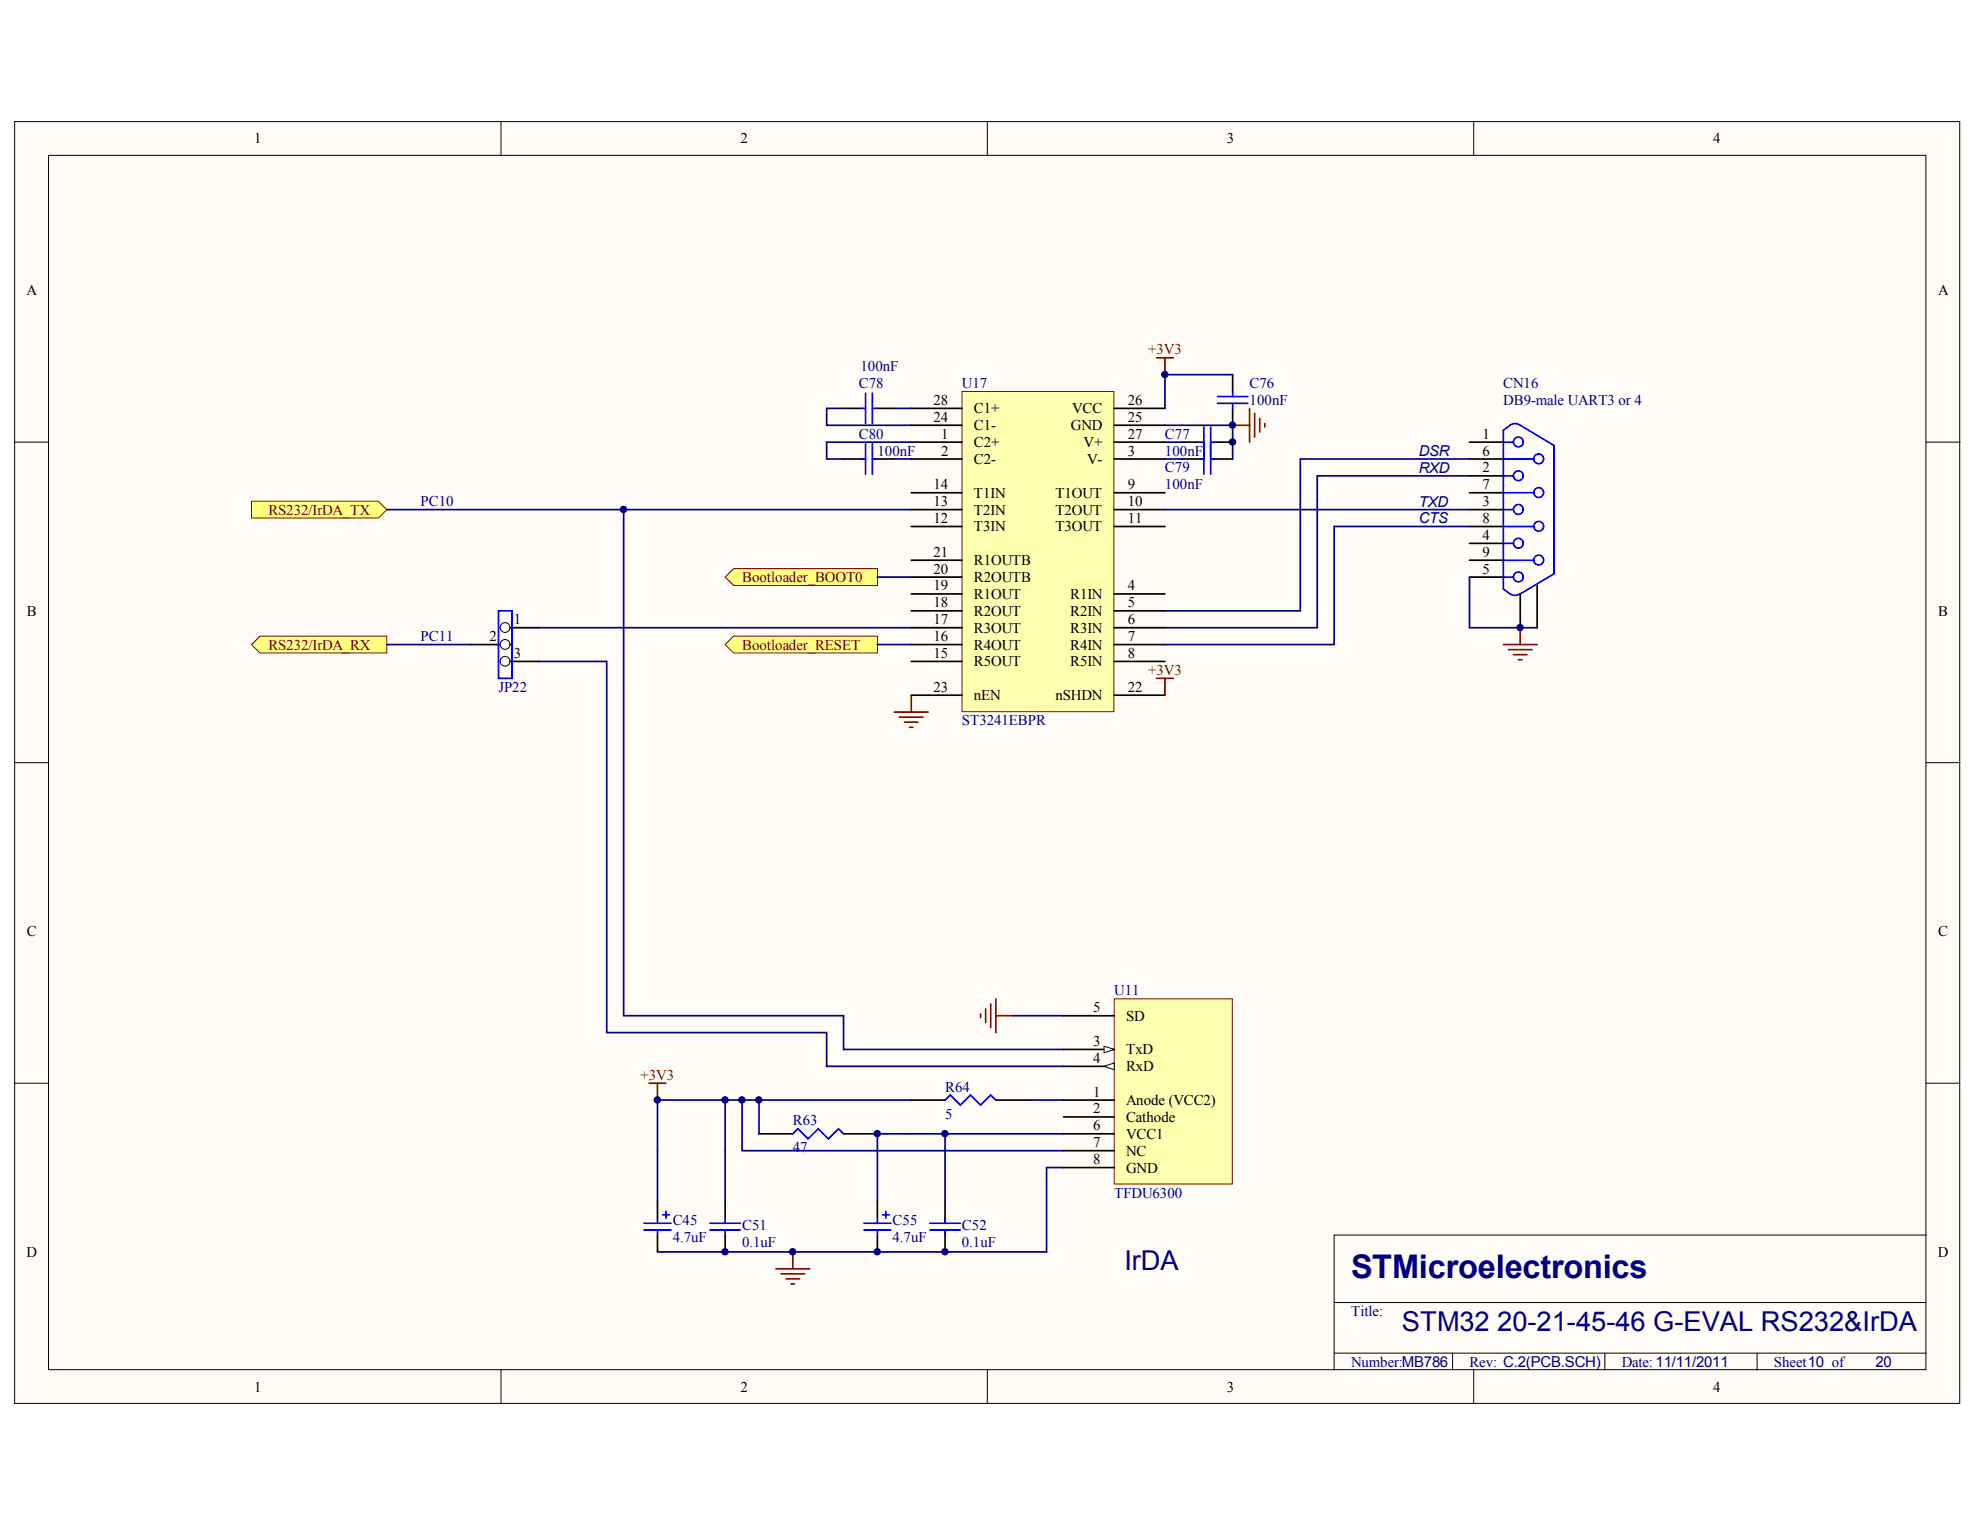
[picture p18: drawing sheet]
<svg xmlns="http://www.w3.org/2000/svg" width="279mm" height="216mm" viewBox="0 0 279 216" stroke-linecap="round" stroke-linejoin="round" font-family="sans-serif">
<defs><g id="words">
<text font-size="4.6" fill="#000080" x="190.6" y="180.3">STMicroelectronics</text>
<g font-size="3.9" fill="#000080">
<text x="158.6" y="179.2">IrDA</text>
<text x="197.8" y="187.8">STM32 20-21-45-46 G-EVAL RS232&amp;IrDA</text>
</g>
<g font-size="2.1">
<text x="35.9" y="20.2">1</text>
<text x="104.5" y="20.2">2</text>
<text x="173.1" y="20.2">3</text>
<text x="241.7" y="20.2">4</text>
<text x="3.7" y="41.6">A</text>
<text x="273.4" y="41.6">A</text>
<text x="131.7" y="59.5">24</text>
<text x="131.7" y="57.1">28</text>
<text x="137.4" y="58.3">C1+</text>
<text x="151.2" y="58.3">VCC</text>
<text x="159.1" y="59.5">25</text>
<text x="159.1" y="57.1">26</text>
<text x="132.8" y="61.9">1</text>
<text x="132.8" y="64.3">2</text>
<text x="137.4" y="63.1">C2+</text>
<text x="137.4" y="65.5">C2-</text>
<text x="137.4" y="60.7">C1-</text>
<text x="151.1" y="60.7">GND</text>
<text x="152.9" y="63.1">V+</text>
<text x="153.4" y="65.5">V-</text>
<text x="159.1" y="64.3">3</text>
<text x="159.1" y="61.9">27</text>
<text x="209.1" y="61.9">1</text>
<text x="209.1" y="64.3">6</text>
<text x="131.7" y="71.4">13</text>
<text x="131.7" y="69">14</text>
<text x="137.4" y="70.2">T1IN</text>
<text x="148.9" y="70.2">T1OUT</text>
<text x="159.1" y="69">9</text>
<text x="159.1" y="71.4">10</text>
<text x="209.1" y="66.7">2</text>
<text x="209.1" y="69">7</text>
<text x="209.1" y="71.4">3</text>
<text x="131.7" y="73.8">12</text>
<text x="137.4" y="75">T3IN</text>
<text x="137.4" y="72.6">T2IN</text>
<text x="148.9" y="72.6">T2OUT</text>
<text x="148.9" y="75">T3OUT</text>
<text x="159.1" y="73.8">11</text>
<text x="209.1" y="73.8">8</text>
<text x="209.1" y="76.2">4</text>
<text x="131.7" y="83.3">19</text>
<text x="131.7" y="80.9">20</text>
<text x="131.7" y="78.6">21</text>
<text x="137.4" y="82.1">R2OUTB</text>
<text x="137.4" y="79.8">R1OUTB</text>
<text x="159.1" y="83.3">4</text>
<text x="209.1" y="78.6">9</text>
<text x="209.1" y="80.9">5</text>
<text x="3.8" y="86.9">B</text>
<text x="72.5" y="88.1">1</text>
<text x="131.7" y="88.1">17</text>
<text x="131.7" y="85.7">18</text>
<text x="137.4" y="89.3">R3OUT</text>
<text x="137.4" y="86.9">R2OUT</text>
<text x="137.4" y="84.5">R1OUT</text>
<text x="151" y="84.5">R1IN</text>
<text x="151" y="86.9">R2IN</text>
<text x="151" y="89.3">R3IN</text>
<text x="159.1" y="85.7">5</text>
<text x="159.1" y="88.1">6</text>
<text x="273.4" y="86.9">B</text>
<text x="69" y="90.5">2</text>
<text x="72.5" y="92.8">3</text>
<text x="131.7" y="92.8">15</text>
<text x="131.7" y="90.5">16</text>
<text x="137.4" y="94">R5OUT</text>
<text x="137.4" y="91.7">R4OUT</text>
<text x="151" y="91.7">R4IN</text>
<text x="151" y="94">R5IN</text>
<text x="159.1" y="90.5">7</text>
<text x="159.1" y="92.8">8</text>
<text x="131.7" y="97.6">23</text>
<text x="137.4" y="98.8">nEN</text>
<text x="148.9" y="98.8">nSHDN</text>
<text x="159.1" y="97.6">22</text>
<text x="3.8" y="132.1">C</text>
<text x="273.4" y="132.1">C</text>
<text x="154.2" y="142.8">5</text>
<text x="154.2" y="147.6">3</text>
<text x="154.2" y="150">4</text>
<text x="158.9" y="144">SD</text>
<text x="158.9" y="148.8">TxD</text>
<text x="154.2" y="154.7">1</text>
<text x="158.9" y="155.9">Anode (VCC2)</text>
<text x="158.9" y="151.2">RxD</text>
<text x="154.2" y="157.1">2</text>
<text x="154.2" y="159.5">6</text>
<text x="154.2" y="161.9">7</text>
<text x="158.9" y="158.3">Cathode</text>
<text x="158.9" y="160.7">VCC1</text>
<text x="154.2" y="164.3">8</text>
<text x="158.9" y="165.5">GND</text>
<text x="158.9" y="163.1">NC</text>
<text x="3.7" y="177.3">D</text>
<text x="273.4" y="177.3">D</text>
<text x="35.9" y="196.4">1</text>
<text x="104.5" y="196.4">2</text>
<text x="173.1" y="196.4">3</text>
<text x="241.7" y="196.4">4</text>
</g>
<g font-size="2.1" fill="#000080">
<text x="121.4" y="52.4">100nF</text>
<text x="121.2" y="54.8">C78</text>
<text x="135.7" y="54.8">U17</text>
<text x="176.3" y="54.8">C76</text>
<text x="176.3" y="57.1">100nF</text>
<text x="212.1" y="54.8">CN16</text>
<text x="212.1" y="57.1">DB9-male UART3 or 4</text>
<text x="121.2" y="61.9">C80</text>
<text x="123.8" y="64.3">100nF</text>
<text x="164.4" y="61.9">C77</text>
<text x="164.4" y="64.3">100nF</text>
<text x="200.1" y="64.3">DSR</text>
<text x="59.3" y="71.4">PC10</text>
<text x="164.4" y="66.7">C79</text>
<text x="164.4" y="69">100nF</text>
<text x="200.1" y="66.7">RXD</text>
<text x="200.1" y="71.5">TXD</text>
<text x="200.1" y="73.9">CTS</text>
<text x="59.3" y="90.5">PC11</text>
<text x="70.3" y="97.6">JP22</text>
<text x="135.7" y="102.4">ST3241EBPR</text>
<text x="157.2" y="140.5">U11</text>
<text x="133.3" y="154">R64</text>
<text x="111.8" y="158.8">R63</text>
<text x="133.3" y="157.8">5</text>
<text x="111.8" y="162.6">47</text>
<text x="94.9" y="172.8">C45</text>
<text x="104.7" y="173.6">C51</text>
<text x="125.9" y="172.8">C55</text>
<text x="135.7" y="173.6">C52</text>
<text x="157.2" y="169">TFDU6300</text>
<text x="94.9" y="175.2">4.7uF</text>
<text x="104.7" y="175.9">0.1uF</text>
<text x="125.9" y="175.2">4.7uF</text>
<text x="135.7" y="175.9">0.1uF</text>
<text x="190.6" y="185.7">Title:</text>
<text x="190.6" y="192.8">Number:MB786</text>
<text x="207.3" y="192.8">Rev: C.2(PCB.SCH)</text>
<text x="228.8" y="192.8">Date: 11/11/2011</text>
<text x="250.3" y="192.8">Sheet10 of</text>
<text x="264.6" y="192.9">20</text>
</g>
<g font-size="2.1" fill="#800000">
<text x="162" y="50">+3V3</text>
<text x="37.9" y="72.6">RS232/IrDA_TX</text>
<text x="104.7" y="82.1">Bootloader_BOOT0</text>
<text x="37.9" y="91.7">RS232/IrDA_RX</text>
<text x="104.7" y="91.7">Bootloader_RESET</text>
<text x="162" y="95.2">+3V3</text>
<text x="90.4" y="152.4">+3V3</text>
</g>
</g></defs>
<g fill="#fffcf8" stroke="#000" stroke-width=".14">
<path d="M2.1 17.2h274.4v180.8h-274.4z"/>
<path d="M6.8 21.9h264.9v171.4h-264.9z"/>
</g>
<g fill="none" stroke="#000" stroke-width=".14">
<path d="M70.7 17.2v4.7M139.3 17.2v4.7M207.9 17.2v4.7M2.1 62.4h4.7M271.7 62.4h4.8M2.1 107.6h4.7M271.7 107.6h4.8M2.1 152.9h4.7M271.7 152.9h4.8M271.7 174.3h-83.5v19M70.7 193.3v4.8M139.3 193.3v4.8"/>
<path d="M188.2 183.8h83.5M188.2 190.9h83.5M204.9 190.9v2.4M207.9 193.3v4.8M226.4 190.9v2.4M247.9 190.9v2.4"/>
</g>
<path d="M76.1 88.6h52.5" fill="none" stroke="#000080" stroke-width=".24"/>
<g fill="#ffff80" stroke="#800000" stroke-width=".14">
<path d="M35.5 70.7h17.9l1.2 1.2-1.2 1.2h-17.9z" fill-rule="evenodd"/>
<path d="M35.5 91l1.2-1.2h17.9v2.3h-17.9z" fill-rule="evenodd"/>
</g>
<path d="M157.2 140.9h16.6v26.2h-16.6z" fill="#ffffb0" stroke="#800000" stroke-width=".14"/>
<path d="M150 143.3h7.2M150 148.1h7.2" fill="none" stroke="#000" stroke-width=".24"/>
<path d="M155.8 147.6l1.4 .5-1.4 .5z" fill="#fffcf8" stroke="#000" stroke-width=".14"/>
<path d="M150 155.2h7.2M150 157.6h7.2M150 150.5h7.2M150 164.8h7.2" fill="none" stroke="#000" stroke-width=".24"/>
<path d="M155.8 150.5l1.4-.5v.9z" fill="#fffcf8" stroke="#000" stroke-width=".14"/>
<g fill="none" stroke="#000" stroke-width=".24">
<path d="M70.6 93.3h5.5M107.1 160h4.7M119 160h4.8M128.6 155.2h4.7M140.5 155.2h4.8M150 160h7.2M92.8 169.5v2.4M92.8 174.3v2.4M102.3 169.5v2.4M102.3 174.3v2.4M123.8 169.5v2.4M123.8 174.3v2.4"/>
<path d="M133.3 169.5v2.4M133.3 174.3v2.4M150 162.4h7.2"/>
</g>
<g fill="none" stroke="#00f" stroke-width=".24">
<path d="M111.8 160l.8-.7 1.4 1.4 1.4-1.4 1.5 1.4 1.4-1.4 .7 .7M133.3 155.2l.7-.7 1.5 1.4 1.4-1.4 1.4 1.4 1.5-1.4 .7 .7M90.8 173.6h3.9M90.8 172.6h3.9M92.8 171.9v.7M92.8 173.6v.7M93.5 171.4h.9M93.9 170.9v1M100.2 173.6h4.2M100.2 172.6h4.2M102.3 171.9v.7M102.3 173.6v.7"/>
<path d="M121.9 173.6h3.8M121.9 172.6h3.8M123.8 171.9v.7M123.8 173.6v.7M124.5 171.4h1M125 170.9v1M131.2 173.6h4.3M131.2 172.6h4.3M133.3 171.9v.7M133.3 173.6v.7"/>
</g>
<path d="M91.6 152.9h2.3M92.8 152.9v2.3M138.3 143.1v.5M139.1 142.4v1.9M139.8 141.7v3.3M140.5 140.9v4.8M140.5 143.3h2.4M109.5 179h4.7M110.2 179.8h3.3M111.8 176.7v2.3M110.9 180.5h1.9M111.6 181.2h.5" fill="none" stroke="#800000" stroke-width=".24"/>
<path d="M88 71.9v71.4h31v4.8h31M102.3 155.2v14.3M104.7 155.2v7.2h45.3M107.1 155.2v4.8M128.6 155.2h-35.8v14.3M133.3 160v9.5M142.9 143.3h7.1M145.3 155.2h4.7M150 160h-26.2v9.5M150 164.8h-2.4v11.9h-54.8" fill="none" stroke="#000080" stroke-width=".24"/>
<circle cx="71.3" cy="93.3" r=".69" fill="#fffcf8" stroke="#000" stroke-width=".14"/>
<path d="M66.5 91h5.5" fill="none" stroke="#000" stroke-width=".24"/>
<circle cx="71.3" cy="90.9" r=".69" fill="#fffcf8" stroke="#000" stroke-width=".14"/>
<path d="M70.6 88.6h5.5" fill="none" stroke="#000" stroke-width=".24"/>
<circle cx="71.3" cy="88.6" r=".69" fill="#fffcf8" stroke="#000" stroke-width=".14"/>
<path d="M70.3 86.2h1.9v9.5h-1.9z" fill="none" stroke="#00f" stroke-width=".24"/>
<path d="M54.6 91h11.9M76.1 93.3h9.5v52.4h31v4.8h33.4" fill="none" stroke="#000080" stroke-width=".24"/>
<path d="M135.7 55.2h21.4v45.2h-21.4z" fill="#ffffb0" stroke="#800000" stroke-width=".14"/>
<g fill="none" stroke="#000" stroke-width=".24">
<path d="M119 57.6h2.4M123.8 57.6h2.4M128.6 57.6h7.1M157.2 57.6h7.2M173.9 52.9v2.3M173.9 57.6v2.4M119 64.8h2.4M123.8 64.8h2.4M128.6 62.4h7.1M128.6 64.8h7.1M128.6 69.5h7.1M128.6 71.9h7.1"/>
<path d="M128.6 74.3h7.1M128.6 79.1h7.1M128.6 60h7.1M157.2 62.4h7.2M157.2 64.8h7.2M157.2 69.5h7.2M157.2 71.9h7.2M157.2 74.3h7.2M157.2 60h7.2M166.7 62.4h2.4M166.7 64.8h2.4M171.5 62.4h2.4"/>
<path d="M171.5 64.8h2.4M207.3 62.4h4.8M207.3 64.8h4.8M207.3 69.5h4.8M207.3 71.9h4.8M207.3 74.3h4.8M207.3 79.1h4.8M207.3 67.2h4.8M207.3 76.7h4.8M128.6 83.8h7.1M128.6 86.2h7.1M128.6 88.6h7.1"/>
<path d="M128.6 91h7.1M128.6 93.3h7.1M128.6 81.4h7.1M128.6 98.1h7.1M157.2 83.8h7.2M157.2 86.2h7.2M157.2 88.6h7.2M157.2 91h7.2M157.2 93.3h7.2M157.2 98.1h7.2M207.3 81.4h4.8M214.5 83.8v4.8"/>
<path d="M216.9 82.6v6"/>
</g>
<g fill="none" stroke="#00f" stroke-width=".24">
<path d="M121.4 57.6h.7M122.1 55.5v4.3M123.1 57.6h.7M123.1 55.5v4.3M171.7 56h4.3M171.7 56.9h4.3M173.9 55.2v.8M173.9 56.9v.7M121.4 64.8h.7M122.1 62.6v4.3M123.1 62.6v4.3M123.1 64.8h.7"/>
<path d="M169.1 64.8h.7M169.1 62.4h.7M169.8 60.2v6.7M170.8 64.8h.7M170.8 62.4h.7M170.8 60.2v6.7M212.1 64.8h4.3M212.1 62.4h1.4M212.1 79.1h4.3M212.1 76.7h1.4M212.1 74.3h4.3M212.1 71.9h1.4"/>
<path d="M212.1 69.5h4.3M212.1 67.2h1.4M214.5 60a1.17 1.17 0 0 0-1.5 0l-.9 .7v22.4l.9 .7M214.5 60l4.7 2.9v18.1l-4.7 2.8M212.1 81.4h1.4M214.4 83.8a1.17 1.17 0 0 1-1.3 0"/>
<circle cx="214.2" cy="62.4" r=".69"/>
<circle cx="214.2" cy="76.6" r=".69"/>
<circle cx="214.2" cy="71.9" r=".69"/>
<circle cx="214.2" cy="67.1" r=".69"/>
<circle cx="217.1" cy="64.7" r=".69"/>
<circle cx="217.1" cy="69.5" r=".69"/>
<circle cx="217.1" cy="74.3" r=".69"/>
<circle cx="217.1" cy="79" r=".69"/>
<circle cx="214.2" cy="81.4" r=".69"/>
</g>
<path d="M119 57.6h-2.4v2.4h12M126.2 57.6h2.4M173.9 52.9h-9.5v4.7M126.2 64.8h2.4M128.6 62.4h-12v2.4h2.4M164.4 60h9.5v4.8M164.4 62.4h2.3M164.4 64.8h2.3M164.4 71.9h42.9M207.3 74.3h-19.1v16.7h-23.8M207.3 67.2h-21.5v21.4h-21.4M207.3 81.4v7.2h9.6" fill="none" stroke="#000080" stroke-width=".24"/>
<g fill="none" stroke="#800000" stroke-width=".24">
<path d="M163.2 50.5h2.3M164.4 50.5v2.4M176.3 57.6v4.8M177 58.3v3.4M177.7 59.1v1.9M178.4 59.8v.4M173.9 60h2.4M128.6 98.1v2.4M163.2 95.7h2.3M164.4 95.7v2.4M212.1 91h4.8M212.8 91.7h3.3"/>
<path d="M213.5 92.4h1.9M214.2 93.1h.5M214.5 88.6v2.4M126.2 100.5h4.7M126.9 101.2h3.3M127.6 101.9h1.9M128.3 102.6h.5"/>
</g>
<path d="M102.3 81.4l1.2-1.2h20.3v2.4h-20.3z" fill-rule="evenodd" fill="#ffff80" stroke="#800000" stroke-width=".14"/>
<path d="M123.8 81.4h4.8" fill="none" stroke="#000080" stroke-width=".24"/>
<path d="M102.3 91l1.2-1.2h20.3v2.3h-20.3z" fill-rule="evenodd" fill="#ffff80" stroke="#800000" stroke-width=".14"/>
<path d="M54.6 71.9h74M207.3 64.8h-23.9v21.4h-19M123.8 91h4.8" fill="none" stroke="#000080" stroke-width=".24"/>
<g fill="#000080" stroke="#000080" stroke-width=".14">
<circle cx="88" cy="71.9" r=".45"/>
<circle cx="92.7" cy="155.2" r=".45"/>
<circle cx="102.3" cy="176.6" r=".45"/>
<circle cx="102.3" cy="155.2" r=".45"/>
<circle cx="104.7" cy="155.2" r=".45"/>
<circle cx="107.1" cy="155.2" r=".45"/>
<circle cx="111.8" cy="176.6" r=".45"/>
<circle cx="123.8" cy="176.6" r=".45"/>
<circle cx="123.8" cy="160" r=".45"/>
<circle cx="133.3" cy="176.6" r=".45"/>
<circle cx="133.3" cy="160" r=".45"/>
<circle cx="164.3" cy="52.8" r=".45"/>
<circle cx="173.9" cy="62.4" r=".45"/>
<circle cx="173.9" cy="60" r=".45"/>
<circle cx="214.4" cy="88.6" r=".45"/>
</g>
<use href="#words"/>
</svg>
